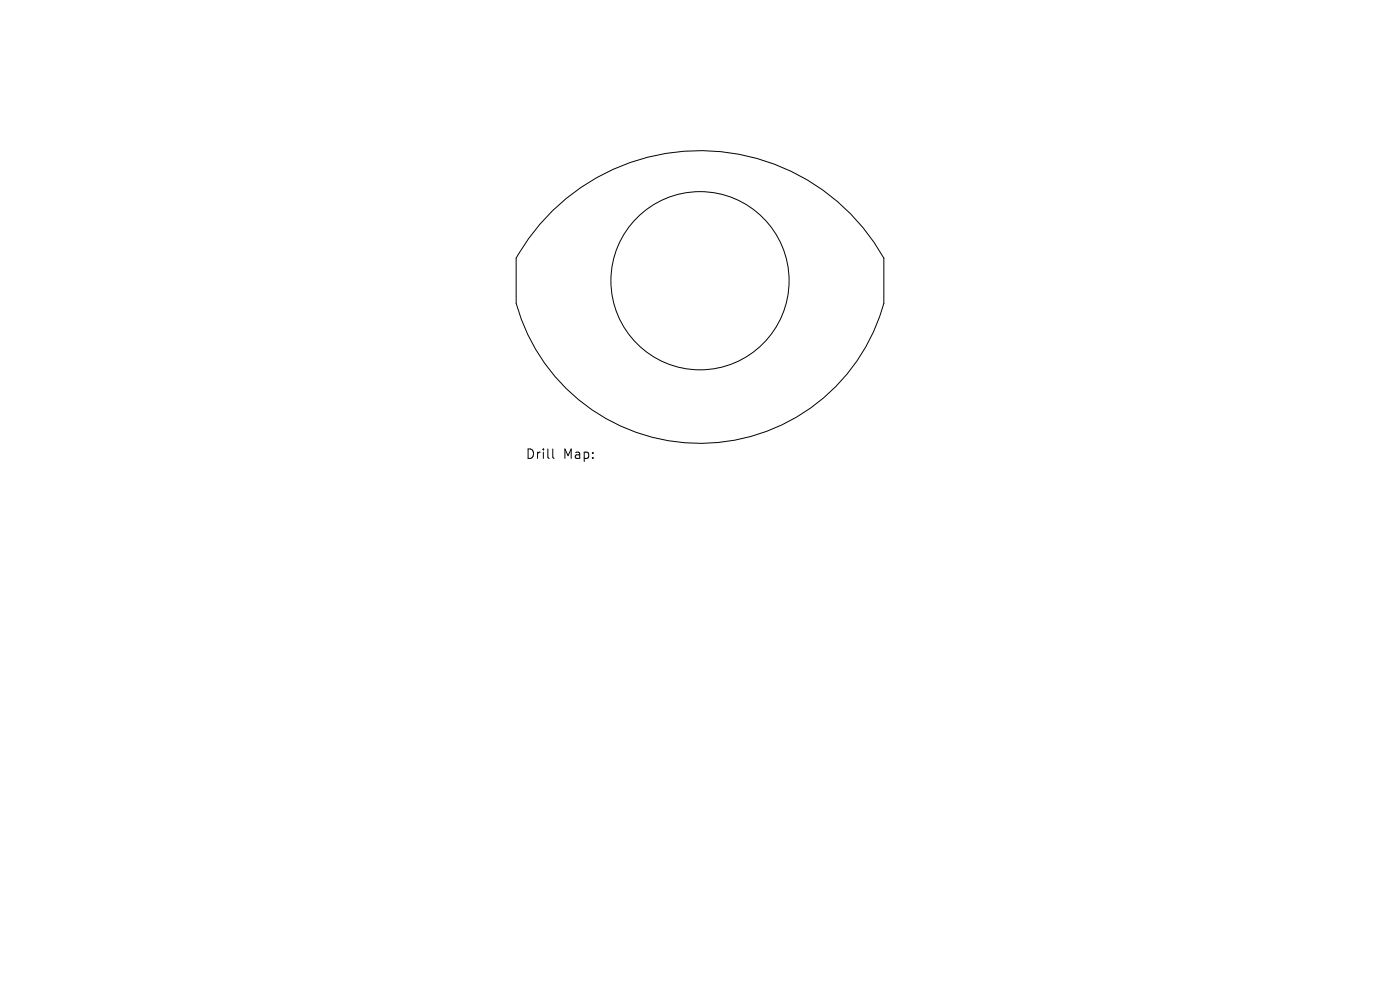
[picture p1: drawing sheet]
<svg xmlns="http://www.w3.org/2000/svg" width="297mm" height="210mm" viewBox="0 0 297 210" stroke-linecap="round" stroke-linejoin="round" font-family="sans-serif">
<defs><g id="words">
<g font-size="2.8">
<text x="111.4" y="97.6">Drill</text>
<text x="119.4" y="97.6">Map:</text>
</g>
</g></defs>
<g fill="none" stroke="#000" stroke-width=".21">
<path d="M117.2 44.7a44.8 44.8 0 0 1 70.3 10.1v9.6a40.5 40.5 0 0 1-39 29.7 40.5 40.5 0 0 1-39-29.7v-9.6a44.8 44.8 0 0 1 7.7-10.1zM117.3 95.2v1.8l.3 .2"/>
<circle cx="148.5" cy="59.6" r="18.9"/>
</g>
<use href="#words"/>
</svg>
